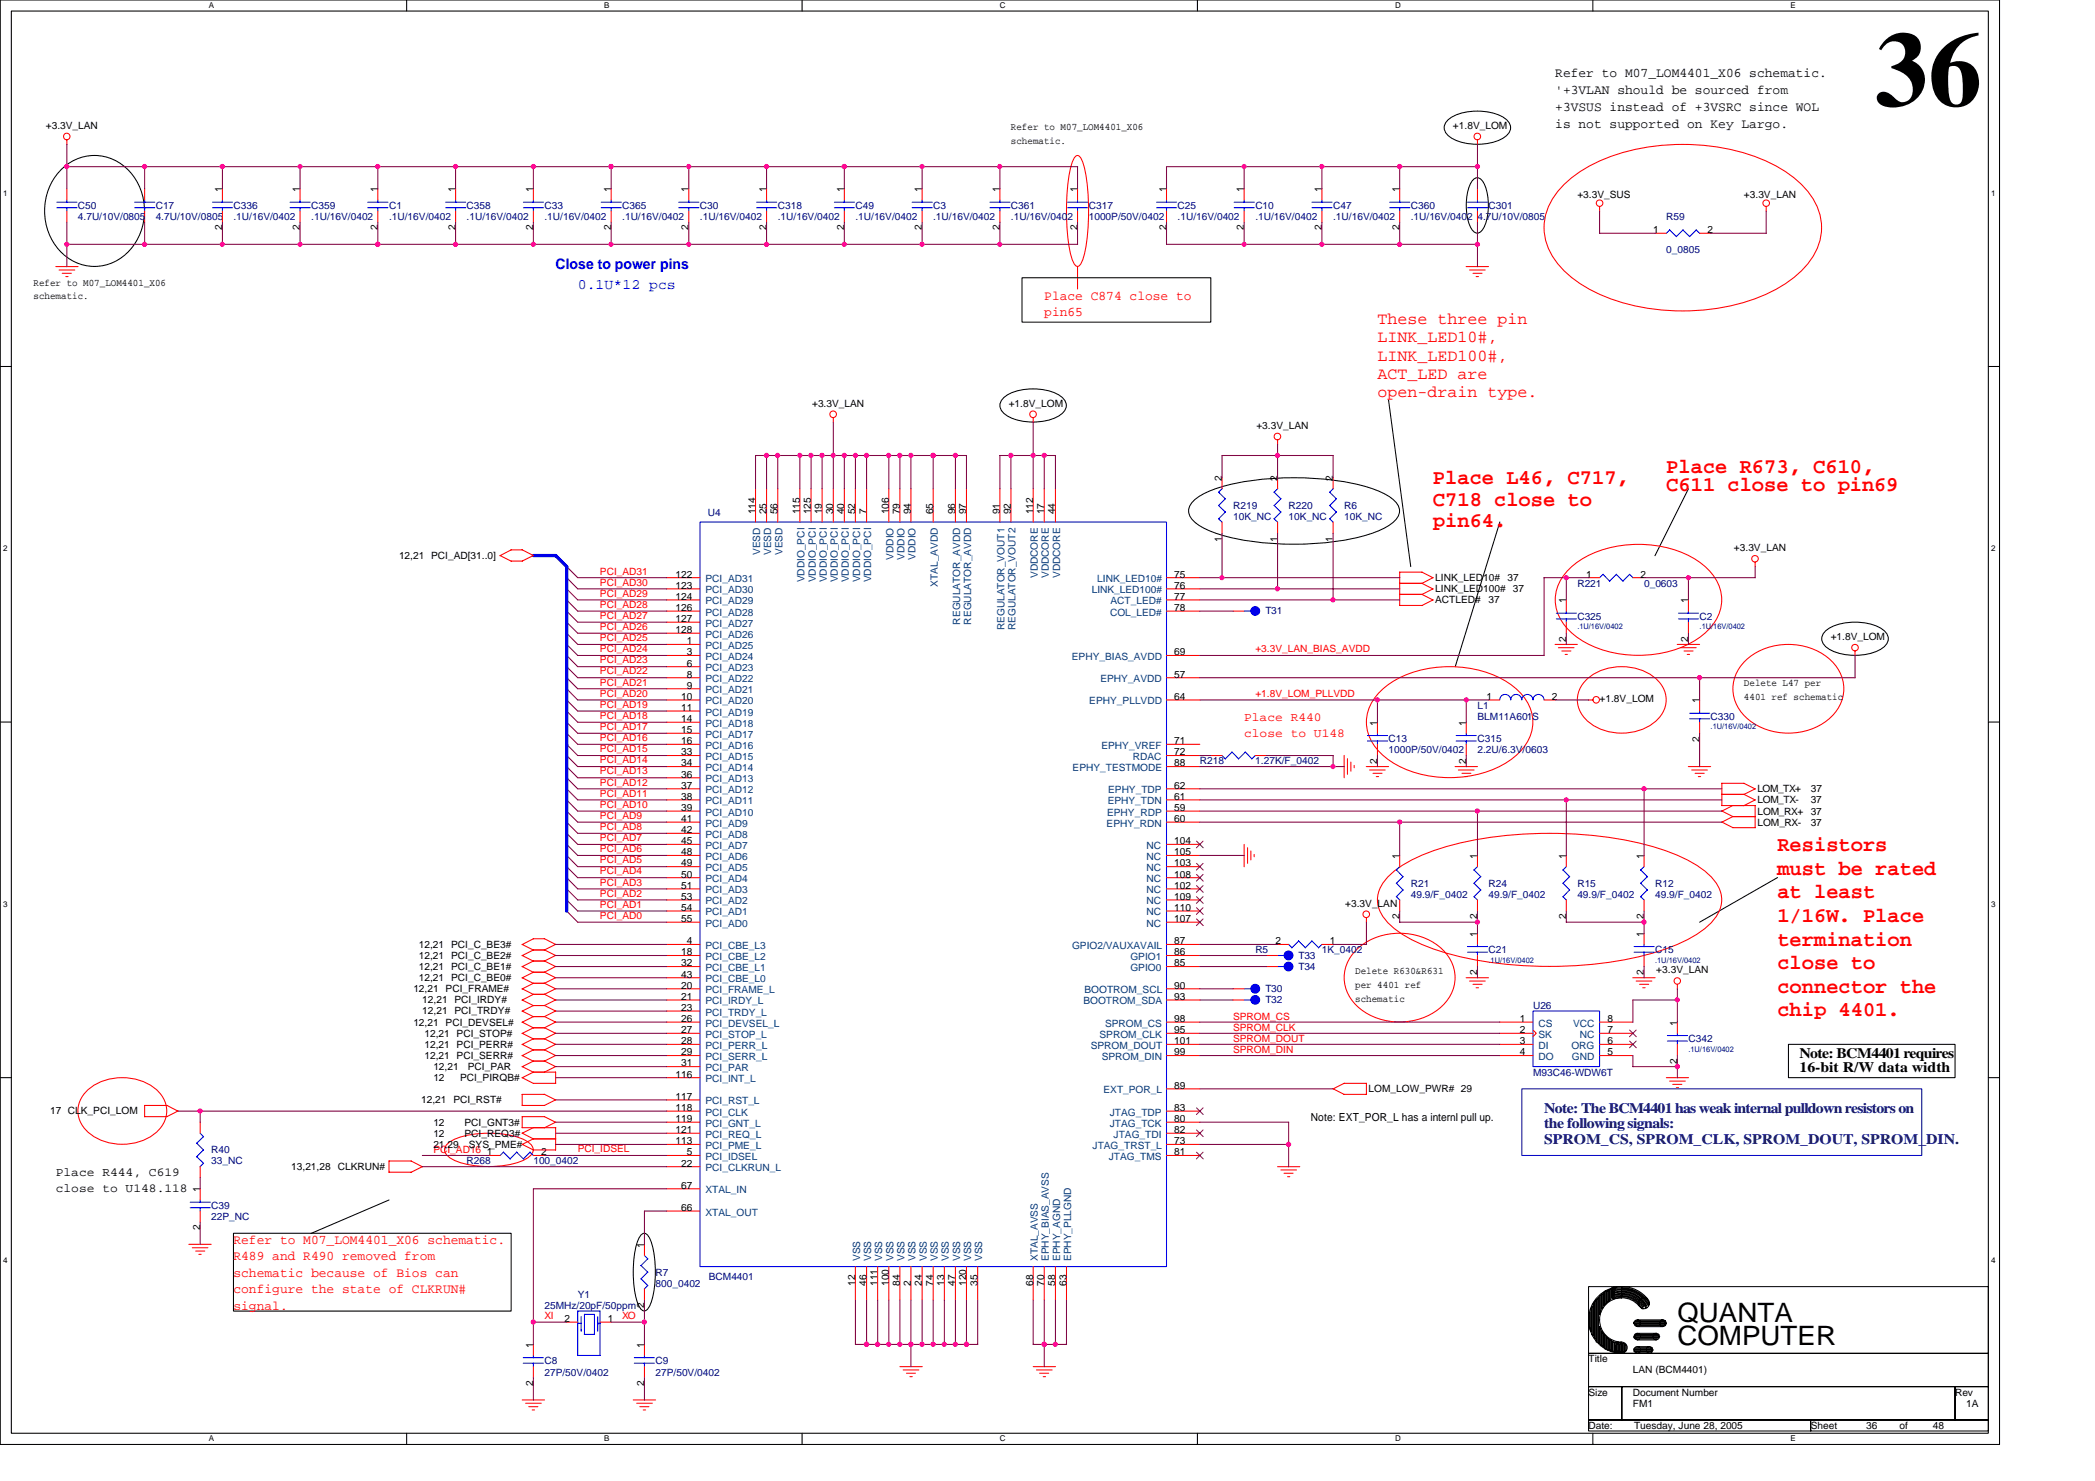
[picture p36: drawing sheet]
<svg xmlns="http://www.w3.org/2000/svg" width="297mm" height="210mm" viewBox="0 0 297 210" stroke-linecap="round" stroke-linejoin="round" font-family="sans-serif">
<defs><g id="words">
<text font-size="15.1" x="265.8" y="15">36</text>
<g font-size="3.8">
<text x="237.8" y="187.3">QUANTA</text>
<text x="237.8" y="190.7">COMPUTER</text>
</g>
<g font-size="3" fill="#f00">
<text x="203.2" y="68.6">Place L46, C717,</text>
<text x="203.2" y="71.7">C718 close to</text>
<text x="236.3" y="67.1">Place R673, C610,</text>
<text x="236.3" y="69.7">C611 close to pin69</text>
<text x="203.2" y="74.7">pin64.</text>
<text x="252" y="120.6">Resistors</text>
<text x="252" y="124">must be rated</text>
<text x="252" y="127.3">at least</text>
<text x="252" y="130.7">1/16W. Place</text>
<text x="252" y="134">termination</text>
<text x="252" y="137.4">close to</text>
<text x="252" y="140.7">connector the</text>
<text x="252" y="144">chip 4401.</text>
</g>
<g font-size="2.4" fill="#f00">
<text x="195.3" y="46">These three pin</text>
<text x="195.3" y="48.5">LINK_LED10#,</text>
<text x="195.3" y="51.1">LINK_LED100#,</text>
<text x="195.3" y="53.7">ACT_LED are</text>
<text x="195.3" y="56.3">open-drain type.</text>
</g>
<g font-size="2.1" fill="#00f">
<text x="78.8" y="38.1">Close to power pins</text>
<text x="81.9" y="41">0.1U*12 pcs</text>
</g>
<g font-size="2.1">
<text x="255.1" y="149.9">Note: BCM4401 requires</text>
<text x="255.1" y="152">16-bit R/W data width</text>
</g>
<g font-size="2.1" fill="#000080">
<text x="218.9" y="157.8">Note: The BCM4401 has weak internal pulldown resistors on</text>
<text x="218.9" y="159.9">the following signals:</text>
<text x="218.9" y="162.1">SPROM_CS, SPROM_CLK, SPROM_DOUT, SPROM_DIN.</text>
</g>
<g font-size="1.9">
<text x="220.5" y="11">Refer to M07_LOM4401_X06 schematic.</text>
<text x="220.5" y="13.3">'+3VLAN should be sourced from</text>
<text x="220.5" y="15.7">+3VSUS instead of +3VSRC since WOL</text>
<text x="220.5" y="18.1">is not supported on Key Largo.</text>
</g>
<g font-size="1.9" fill="#f00">
<text x="148.1" y="42.5">Place C874 close to</text>
<text x="148.1" y="44.8">pin65</text>
<text x="33.1" y="176.3">Refer to M07_LOM4401_X06 schematic.</text>
<text x="33.1" y="178.6">R489 and R490 removed from</text>
<text x="33.1" y="181">schematic because of Bios can</text>
<text x="33.1" y="183.3">configure the state of CLKRUN#</text>
<text x="33.1" y="185.6">signal.</text>
</g>
<g font-size="1.7" fill="#f00">
<text x="176.4" y="102.2">Place R440</text>
<text x="176.4" y="104.4">close to U148</text>
</g>
<g font-size="1.7">
<text x="7.9" y="166.7">Place R444, C619</text>
<text x="7.9" y="169">close to U148.118</text>
</g>
<text font-size="1.6" x="185.9" y="158.9">Note: EXT_POR_L has a internl pull up.</text>
<g font-size="1.4">
<text x="6.5" y="18.3">+3.3V_LAN</text>
<text x="143.3" y="18.4">Refer to M07_LOM4401_X06</text>
<text x="143.3" y="20.4">schematic.</text>
<text x="206" y="18.3">+1.8V_LOM</text>
<text x="31.5" y="27.2" transform="rotate(-90 31.5 27.2)">1</text>
<text x="42.5" y="27.2" transform="rotate(-90 42.5 27.2)">1</text>
<text x="53.5" y="27.2" transform="rotate(-90 53.5 27.2)">1</text>
<text x="64.6" y="27.2" transform="rotate(-90 64.6 27.2)">1</text>
<text x="75.6" y="27.2" transform="rotate(-90 75.6 27.2)">1</text>
<text x="86.6" y="27.2" transform="rotate(-90 86.6 27.2)">1</text>
<text x="97.6" y="27.2" transform="rotate(-90 97.6 27.2)">1</text>
<text x="108.7" y="27.2" transform="rotate(-90 108.7 27.2)">1</text>
<text x="119.7" y="27.2" transform="rotate(-90 119.7 27.2)">1</text>
<text x="130.7" y="27.2" transform="rotate(-90 130.7 27.2)">1</text>
<text x="141.7" y="27.2" transform="rotate(-90 141.7 27.2)">1</text>
<text x="152.8" y="27.2" transform="rotate(-90 152.8 27.2)">1</text>
<text x="165.4" y="27.2" transform="rotate(-90 165.4 27.2)">1</text>
<text x="176.4" y="27.2" transform="rotate(-90 176.4 27.2)">1</text>
<text x="187.4" y="27.2" transform="rotate(-90 187.4 27.2)">1</text>
<text x="198.4" y="27.2" transform="rotate(-90 198.4 27.2)">1</text>
<text x="223.6" y="28">+3.3V_SUS</text>
<text x="247.3" y="28">+3.3V_LAN</text>
<text x="31.5" y="32.7" transform="rotate(-90 31.5 32.7)">2</text>
<text x="42.5" y="32.7" transform="rotate(-90 42.5 32.7)">2</text>
<text x="53.5" y="32.7" transform="rotate(-90 53.5 32.7)">2</text>
<text x="64.6" y="32.7" transform="rotate(-90 64.6 32.7)">2</text>
<text x="75.6" y="32.7" transform="rotate(-90 75.6 32.7)">2</text>
<text x="86.6" y="32.7" transform="rotate(-90 86.6 32.7)">2</text>
<text x="97.6" y="32.7" transform="rotate(-90 97.6 32.7)">2</text>
<text x="108.7" y="32.7" transform="rotate(-90 108.7 32.7)">2</text>
<text x="119.7" y="32.7" transform="rotate(-90 119.7 32.7)">2</text>
<text x="130.7" y="32.7" transform="rotate(-90 130.7 32.7)">2</text>
<text x="141.7" y="32.7" transform="rotate(-90 141.7 32.7)">2</text>
<text x="152.8" y="32.7" transform="rotate(-90 152.8 32.7)">2</text>
<text x="165.4" y="32.7" transform="rotate(-90 165.4 32.7)">2</text>
<text x="176.4" y="32.7" transform="rotate(-90 176.4 32.7)">2</text>
<text x="187.4" y="32.7" transform="rotate(-90 187.4 32.7)">2</text>
<text x="198.4" y="32.7" transform="rotate(-90 198.4 32.7)">2</text>
<text x="234.4" y="33">1</text>
<text x="242.1" y="33">2</text>
<text x="4.8" y="40.5">Refer to M07_LOM4401_X06</text>
<text x="4.8" y="42.4">schematic.</text>
<text x="115.1" y="57.6">+3.3V_LAN</text>
<text x="143" y="57.6">+1.8V_LOM</text>
<text x="178.1" y="60.8">+3.3V_LAN</text>
<text x="173.2" y="68.2" transform="rotate(-90 173.2 68.2)">2</text>
<text x="181.1" y="68.2" transform="rotate(-90 181.1 68.2)">2</text>
<text x="189" y="68.2" transform="rotate(-90 189 68.2)">2</text>
<text x="107.1" y="72.9" transform="rotate(-90 107.1 72.9)">114</text>
<text x="108.7" y="72.9" transform="rotate(-90 108.7 72.9)">25</text>
<text x="110.3" y="72.9" transform="rotate(-90 110.3 72.9)">56</text>
<text x="113.4" y="72.9" transform="rotate(-90 113.4 72.9)">115</text>
<text x="115" y="72.9" transform="rotate(-90 115 72.9)">125</text>
<text x="116.5" y="72.9" transform="rotate(-90 116.5 72.9)">19</text>
<text x="118.1" y="72.9" transform="rotate(-90 118.1 72.9)">30</text>
<text x="119.7" y="72.9" transform="rotate(-90 119.7 72.9)">40</text>
<text x="121.3" y="72.9" transform="rotate(-90 121.3 72.9)">52</text>
<text x="122.8" y="72.9" transform="rotate(-90 122.8 72.9)">7</text>
<text x="126" y="72.9" transform="rotate(-90 126 72.9)">106</text>
<text x="127.6" y="72.9" transform="rotate(-90 127.6 72.9)">79</text>
<text x="129.1" y="72.9" transform="rotate(-90 129.1 72.9)">94</text>
<text x="132.3" y="72.9" transform="rotate(-90 132.3 72.9)">65</text>
<text x="135.4" y="72.9" transform="rotate(-90 135.4 72.9)">96</text>
<text x="137" y="72.9" transform="rotate(-90 137 72.9)">97</text>
<text x="141.7" y="72.9" transform="rotate(-90 141.7 72.9)">91</text>
<text x="143.3" y="72.9" transform="rotate(-90 143.3 72.9)">92</text>
<text x="146.5" y="72.9" transform="rotate(-90 146.5 72.9)">112</text>
<text x="148" y="72.9" transform="rotate(-90 148 72.9)">17</text>
<text x="149.6" y="72.9" transform="rotate(-90 149.6 72.9)">44</text>
<text x="173.2" y="76.8" transform="rotate(-90 173.2 76.8)">1</text>
<text x="181.1" y="76.8" transform="rotate(-90 181.1 76.8)">1</text>
<text x="189" y="76.8" transform="rotate(-90 189 76.8)">1</text>
<text x="56.6" y="79.2">12,21 PCI_AD[31..0]</text>
<text x="95.8" y="81.9">122</text>
<text x="95.8" y="83.4">123</text>
<text x="166.5" y="81.9">75</text>
<text x="166.5" y="83.4">76</text>
<text x="203.5" y="83.9">LINK_LED100#</text>
<text x="203.5" y="82.4">LINK_LED10#</text>
<text x="213.7" y="82.4">37</text>
<text x="214.5" y="83.9">37</text>
<text x="224.9" y="81.9">1</text>
<text x="232.6" y="81.9">2</text>
<text x="245.8" y="78.1">+3.3V_LAN</text>
<text x="95.8" y="85">124</text>
<text x="95.8" y="86.6">126</text>
<text x="95.8" y="88.2">127</text>
<text x="95.8" y="89.7">128</text>
<text x="166.5" y="85">77</text>
<text x="166.5" y="86.6">78</text>
<text x="203.5" y="85.5">ACTLED#</text>
<text x="211" y="85.5">37</text>
<text x="222.1" y="85.5" transform="rotate(-90 222.1 85.5)">1</text>
<text x="239.4" y="85.5" transform="rotate(-90 239.4 85.5)">1</text>
<text x="97.4" y="91.3">1</text>
<text x="97.4" y="92.9">3</text>
<text x="97.4" y="94.5">6</text>
<text x="166.5" y="92.9">69</text>
<text x="222.1" y="90.9" transform="rotate(-90 222.1 90.9)">2</text>
<text x="239.4" y="90.9" transform="rotate(-90 239.4 90.9)">2</text>
<text x="259.6" y="90.7">+1.8V_LOM</text>
<text x="96.6" y="99.2">10</text>
<text x="96.6" y="100.8">11</text>
<text x="97.4" y="96">8</text>
<text x="97.4" y="97.6">9</text>
<text x="166.5" y="96">57</text>
<text x="166.5" y="99.2">64</text>
<text x="210.8" y="99.2">1</text>
<text x="220" y="99.2">2</text>
<text x="226.8" y="99.5">+1.8V_LOM</text>
<text x="241" y="99.7" transform="rotate(-90 241 99.7)">1</text>
<text x="247.3" y="97.2">Delete L47 per</text>
<text x="247.3" y="99.1">4401 ref schematic</text>
<text x="96.6" y="102.3">14</text>
<text x="96.6" y="103.9">15</text>
<text x="96.6" y="105.5">16</text>
<text x="96.6" y="107.1">33</text>
<text x="166.5" y="105.5">71</text>
<text x="166.5" y="107.1">72</text>
<text x="195.3" y="102.8" transform="rotate(-90 195.3 102.8)">1</text>
<text x="207.9" y="102.8" transform="rotate(-90 207.9 102.8)">1</text>
<text x="241" y="105.1" transform="rotate(-90 241 105.1)">2</text>
<text x="96.6" y="108.6">34</text>
<text x="96.6" y="110.2">36</text>
<text x="96.6" y="111.8">37</text>
<text x="96.6" y="113.3">38</text>
<text x="166.5" y="108.6">88</text>
<text x="166.5" y="111.8">62</text>
<text x="166.5" y="113.3">61</text>
<text x="195.3" y="108.2" transform="rotate(-90 195.3 108.2)">2</text>
<text x="207.9" y="108.2" transform="rotate(-90 207.9 108.2)">2</text>
<text x="249.2" y="112.3">LOM_TX+</text>
<text x="249.2" y="113.9">LOM_TX-</text>
<text x="256.7" y="113.9">37</text>
<text x="256.7" y="112.3">37</text>
<text x="96.6" y="114.9">39</text>
<text x="96.6" y="116.5">41</text>
<text x="96.6" y="118.1">42</text>
<text x="96.6" y="119.7">45</text>
<text x="166.5" y="114.9">59</text>
<text x="166.5" y="116.5">60</text>
<text x="166.5" y="119.7">104</text>
<text x="249.2" y="117">LOM_RX-</text>
<text x="249.2" y="115.4">LOM_RX+</text>
<text x="256.7" y="117">37</text>
<text x="256.7" y="115.4">37</text>
<text x="96.6" y="121.2">48</text>
<text x="96.6" y="122.8">49</text>
<text x="96.6" y="124.4">50</text>
<text x="96.6" y="126">51</text>
<text x="166.5" y="121.2">105</text>
<text x="166.5" y="122.8">103</text>
<text x="166.5" y="124.4">108</text>
<text x="166.5" y="126">102</text>
<text x="198.4" y="121.7" transform="rotate(-90 198.4 121.7)">1</text>
<text x="209.5" y="121.7" transform="rotate(-90 209.5 121.7)">1</text>
<text x="222.1" y="121.7" transform="rotate(-90 222.1 121.7)">1</text>
<text x="233.1" y="121.7" transform="rotate(-90 233.1 121.7)">1</text>
<text x="96.6" y="127.5">53</text>
<text x="96.6" y="129.1">54</text>
<text x="96.6" y="130.7">55</text>
<text x="166.5" y="127.5">109</text>
<text x="166.5" y="129.1">110</text>
<text x="166.5" y="130.7">107</text>
<text x="190.7" y="128.5">+3.3V_LAN</text>
<text x="198.4" y="130.3" transform="rotate(-90 198.4 130.3)">2</text>
<text x="209.5" y="130.3" transform="rotate(-90 209.5 130.3)">2</text>
<text x="222.1" y="130.3" transform="rotate(-90 222.1 130.3)">2</text>
<text x="233.1" y="130.3" transform="rotate(-90 233.1 130.3)">2</text>
<text x="59.4" y="137.5">12,21 PCI_C_BE1#</text>
<text x="59.4" y="134.3">12,21 PCI_C_BE3#</text>
<text x="59.4" y="135.9">12,21 PCI_C_BE2#</text>
<text x="96.6" y="135.4">18</text>
<text x="96.6" y="137">32</text>
<text x="97.4" y="133.8">4</text>
<text x="166.5" y="133.8">87</text>
<text x="166.5" y="135.4">86</text>
<text x="166.5" y="137">85</text>
<text x="180.8" y="133.8">2</text>
<text x="188.5" y="133.8">1</text>
<text x="209.5" y="132.8" transform="rotate(-90 209.5 132.8)">1</text>
<text x="233.1" y="132.8" transform="rotate(-90 233.1 132.8)">1</text>
<text x="234.8" y="138">+3.3V_LAN</text>
<text x="58.6" y="140.6">12,21 PCI_FRAME#</text>
<text x="59.4" y="139.1">12,21 PCI_C_BE0#</text>
<text x="59.9" y="143.8">12,21 PCI_TRDY#</text>
<text x="59.9" y="142.2">12,21 PCI_IRDY#</text>
<text x="96.6" y="138.6">43</text>
<text x="96.6" y="140.1">20</text>
<text x="96.6" y="141.7">21</text>
<text x="96.6" y="143.3">23</text>
<text x="166.5" y="140.1">90</text>
<text x="166.5" y="141.7">93</text>
<text x="192.1" y="138.1">Delete R630&amp;R631</text>
<text x="192.1" y="140">per 4401 ref</text>
<text x="192.1" y="142">schematic</text>
<text x="209.5" y="138.2" transform="rotate(-90 209.5 138.2)">2</text>
<text x="233.1" y="138.2" transform="rotate(-90 233.1 138.2)">2</text>
<text x="58.6" y="145.4">12,21 PCI_DEVSEL#</text>
<text x="60.2" y="146.9">12,21 PCI_STOP#</text>
<text x="60.2" y="148.5">12,21 PCI_PERR#</text>
<text x="96.6" y="144.8">26</text>
<text x="96.6" y="146.4">27</text>
<text x="96.6" y="148">28</text>
<text x="96.6" y="149.6">29</text>
<text x="166.5" y="144.8">98</text>
<text x="166.5" y="146.4">95</text>
<text x="166.5" y="148">101</text>
<text x="166.5" y="149.6">99</text>
<text x="215.5" y="148">3</text>
<text x="215.5" y="144.8">1</text>
<text x="215.5" y="146.4">2</text>
<text x="215.5" y="149.6">4</text>
<text x="227.9" y="148">6</text>
<text x="227.9" y="149.6">5</text>
<text x="227.9" y="144.8">8</text>
<text x="227.9" y="146.4">7</text>
<text x="237.8" y="145.4" transform="rotate(-90 237.8 145.4)">1</text>
<text x="60.2" y="150.1">12,21 PCI_SERR#</text>
<text x="61.4" y="153.2">12</text>
<text x="61.4" y="151.7">12,21</text>
<text x="65.2" y="153.2">PCI_PIRQB#</text>
<text x="66.3" y="151.7">PCI_PAR</text>
<text x="95.8" y="152.7">116</text>
<text x="95.8" y="155.9">117</text>
<text x="96.6" y="151.2">31</text>
<text x="166.5" y="154.3">89</text>
<text x="194.1" y="154.8">LOM_LOW_PWR# 29</text>
<text x="237.8" y="150.8" transform="rotate(-90 237.8 150.8)">2</text>
<text x="7.1" y="157.9">17 CLK_PCI_LOM</text>
<text x="59.7" y="156.4">12,21 PCI_RST#</text>
<text x="61.4" y="159.5">12</text>
<text x="61.4" y="161.1">12</text>
<text x="65.9" y="159.5">PCI_GNT3#</text>
<text x="65.9" y="161.1">PCI_REQ3#</text>
<text x="95.8" y="157.5">118</text>
<text x="95.8" y="159">119</text>
<text x="95.8" y="160.6">121</text>
<text x="166.5" y="157.5">83</text>
<text x="166.5" y="159">80</text>
<text x="166.5" y="160.6">82</text>
<text x="41.3" y="165.8">13,21,28</text>
<text x="47.9" y="165.8">CLKRUN#</text>
<text x="61.4" y="162.7">21,29</text>
<text x="66.5" y="162.7">SYS_PME#</text>
<text x="69" y="163.7">1</text>
<text x="76.7" y="163.7">2</text>
<text x="95.8" y="162.2">113</text>
<text x="96.6" y="165.3">22</text>
<text x="97.4" y="163.7">5</text>
<text x="166.5" y="162.2">73</text>
<text x="166.5" y="163.7">81</text>
<text x="28.4" y="169" transform="rotate(-90 28.4 169)">1</text>
<text x="96.6" y="168.5">67</text>
<text x="96.6" y="171.6">66</text>
<text x="28.4" y="174.4" transform="rotate(-90 28.4 174.4)">2</text>
<text x="91.4" y="176.8" transform="rotate(-90 91.4 176.8)">1</text>
<text x="91.4" y="185.4" transform="rotate(-90 91.4 185.4)">2</text>
<text x="121.3" y="182.3" transform="rotate(-90 121.3 182.3)">12</text>
<text x="122.8" y="182.3" transform="rotate(-90 122.8 182.3)">46</text>
<text x="124.4" y="182.3" transform="rotate(-90 124.4 182.3)">111</text>
<text x="126" y="182.3" transform="rotate(-90 126 182.3)">100</text>
<text x="127.6" y="182.3" transform="rotate(-90 127.6 182.3)">84</text>
<text x="129.1" y="182.3" transform="rotate(-90 129.1 182.3)">2</text>
<text x="130.7" y="182.3" transform="rotate(-90 130.7 182.3)">24</text>
<text x="132.3" y="182.3" transform="rotate(-90 132.3 182.3)">74</text>
<text x="133.9" y="182.3" transform="rotate(-90 133.9 182.3)">13</text>
<text x="135.4" y="182.3" transform="rotate(-90 135.4 182.3)">47</text>
<text x="137" y="182.3" transform="rotate(-90 137 182.3)">120</text>
<text x="138.6" y="182.3" transform="rotate(-90 138.6 182.3)">35</text>
<text x="146.5" y="182.3" transform="rotate(-90 146.5 182.3)">68</text>
<text x="148" y="182.3" transform="rotate(-90 148 182.3)">70</text>
<text x="149.6" y="182.3" transform="rotate(-90 149.6 182.3)">58</text>
<text x="151.2" y="182.3" transform="rotate(-90 151.2 182.3)">63</text>
<text x="75.6" y="191" transform="rotate(-90 75.6 191)">1</text>
<text x="80" y="187.4">2</text>
<text x="86.2" y="187.4">1</text>
<text x="91.4" y="191" transform="rotate(-90 91.4 191)">1</text>
<text x="75.6" y="196.4" transform="rotate(-90 75.6 196.4)">2</text>
<text x="91.4" y="196.4" transform="rotate(-90 91.4 196.4)">2</text>
<text x="225.2" y="193.1">Title</text>
<text x="225.2" y="197.8">Size</text>
<text x="231.5" y="197.8">Document Number</text>
<text x="231.5" y="194.6">LAN (BCM4401)</text>
<text x="277.2" y="197.8">Rev</text>
<text x="225.2" y="202.5">Date:</text>
<text x="231.5" y="199.4">FM1</text>
<text x="231.7" y="202.5">Tuesday, June 28, 2005</text>
<text x="256.7" y="202.5">Sheet</text>
<text x="264.6" y="202.5">36</text>
<text x="269.3" y="202.5">of</text>
<text x="274" y="202.5">48</text>
<text x="278.8" y="199.4">1A</text>
</g>
<g font-size="1.4" fill="#000080">
<text x="11" y="29.6">C50</text>
<text x="22.1" y="29.6">C17</text>
<text x="33.1" y="29.6">C336</text>
<text x="44.1" y="29.6">C359</text>
<text x="55.2" y="29.6">C1</text>
<text x="66.2" y="29.6">C358</text>
<text x="77.2" y="29.6">C33</text>
<text x="88.2" y="29.6">C365</text>
<text x="99.2" y="29.6">C30</text>
<text x="110.3" y="29.6">C318</text>
<text x="121.3" y="29.6">C49</text>
<text x="132.3" y="29.6">C3</text>
<text x="143.3" y="29.6">C361</text>
<text x="154.4" y="29.6">C317</text>
<text x="167" y="29.6">C25</text>
<text x="178" y="29.6">C10</text>
<text x="189" y="29.6">C47</text>
<text x="200" y="29.6">C360</text>
<text x="211" y="29.6">C301</text>
<text x="11" y="31.2">4.7U/10V/0805</text>
<text x="22.1" y="31.2">4.7U/10V/0805</text>
<text x="33.1" y="31.2">.1U/16V/0402</text>
<text x="44.1" y="31.2">.1U/16V/0402</text>
<text x="55.2" y="31.2">.1U/16V/0402</text>
<text x="66.2" y="31.2">.1U/16V/0402</text>
<text x="77.2" y="31.2">.1U/16V/0402</text>
<text x="88.2" y="31.2">.1U/16V/0402</text>
<text x="99.2" y="31.2">.1U/16V/0402</text>
<text x="110.3" y="31.2">.1U/16V/0402</text>
<text x="121.3" y="31.2">.1U/16V/0402</text>
<text x="132.3" y="31.2">.1U/16V/0402</text>
<text x="143.3" y="31.2">.1U/16V/0402</text>
<text x="154.4" y="31.2">1000P/50V/0402</text>
<text x="167" y="31.2">.1U/16V/0402</text>
<text x="178" y="31.2">.1U/16V/0402</text>
<text x="189" y="31.2">.1U/16V/0402</text>
<text x="200" y="31.2">.1U/16V/0402</text>
<text x="209.5" y="31.2">4.7U/10V/0805</text>
<text x="236.3" y="31.2">R59</text>
<text x="236.3" y="35.9">0_0805</text>
<text x="100.3" y="73.1">U4</text>
<text x="174.8" y="72.1">R219</text>
<text x="174.8" y="73.7">10K_NC</text>
<text x="182.7" y="72.1">R220</text>
<text x="182.7" y="73.7">10K_NC</text>
<text x="190.6" y="72.1">R6</text>
<text x="190.6" y="73.7">10K_NC</text>
<text x="223.6" y="83.1">R221</text>
<text x="233.1" y="83.1">0_0603</text>
<text x="179.4" y="87.1">T31</text>
<text x="223.6" y="87.9">C325</text>
<text x="241" y="87.9">C2</text>
<text x="209.5" y="100.5">L1</text>
<text x="196.9" y="105.2">C13</text>
<text x="196.9" y="106.8">1000P/50V/0402</text>
<text x="209.5" y="102">BLM11A601S</text>
<text x="209.5" y="105.2">C315</text>
<text x="209.5" y="106.8">2.2U/6.3V/0603</text>
<text x="242.5" y="102">C330</text>
<text x="170.1" y="108.4">R218</text>
<text x="178" y="108.4">1.27K/F_0402</text>
<text x="200" y="125.7">R21</text>
<text x="211" y="125.7">R24</text>
<text x="223.6" y="125.7">R15</text>
<text x="234.7" y="125.7">R12</text>
<text x="200" y="127.3">49.9/F_0402</text>
<text x="211" y="127.3">49.9/F_0402</text>
<text x="223.6" y="127.3">49.9/F_0402</text>
<text x="234.7" y="127.3">49.9/F_0402</text>
<text x="178" y="135.1">R5</text>
<text x="184.1" y="135.9">T33</text>
<text x="184.1" y="137.5">T34</text>
<text x="187.4" y="135.1">1K_0402</text>
<text x="211" y="135.1">C21</text>
<text x="234.7" y="135.1">C15</text>
<text x="179.4" y="142.2">T32</text>
<text x="179.4" y="140.6">T30</text>
<text x="217.4" y="143">U26</text>
<text x="239.4" y="147.7">C342</text>
<text x="217.4" y="152.4">M93C46-WDW6T</text>
<text x="29.9" y="163.5">R40</text>
<text x="29.9" y="165">33_NC</text>
<text x="66.2" y="165">R268</text>
<text x="75.6" y="165">100_0402</text>
<text x="29.9" y="171.3">C39</text>
<text x="29.9" y="172.9">22P_NC</text>
<text x="77.2" y="185.5">25MHz/20pF/50ppm</text>
<text x="81.9" y="183.9">Y1</text>
<text x="92.9" y="180.8">R7</text>
<text x="92.9" y="182.4">800_0402</text>
<text x="100.5" y="181.4">BCM4401</text>
<text x="77.2" y="193.4">C8</text>
<text x="77.2" y="195">27P/50V/0402</text>
<text x="92.9" y="193.4">C9</text>
<text x="92.9" y="195">27P/50V/0402</text>
</g>
<g font-size="1.4" fill="#f00">
<text x="85.1" y="81.4">PCI_AD31</text>
<text x="85.1" y="83">PCI_AD30</text>
<text x="85.1" y="84.6">PCI_AD29</text>
<text x="85.1" y="89.3">PCI_AD26</text>
<text x="85.1" y="87.7">PCI_AD27</text>
<text x="85.1" y="86.1">PCI_AD28</text>
<text x="85.1" y="92.4">PCI_AD24</text>
<text x="85.1" y="95.6">PCI_AD22</text>
<text x="85.1" y="94">PCI_AD23</text>
<text x="85.1" y="90.9">PCI_AD25</text>
<text x="178" y="92.4">+3.3V_LAN_BIAS_AVDD</text>
<text x="85.1" y="101.9">PCI_AD18</text>
<text x="85.1" y="97.2">PCI_AD21</text>
<text x="85.1" y="98.7">PCI_AD20</text>
<text x="85.1" y="100.3">PCI_AD19</text>
<text x="178" y="98.7">+1.8V_LOM_PLLVDD</text>
<text x="85.1" y="105">PCI_AD16</text>
<text x="85.1" y="103.5">PCI_AD17</text>
<text x="85.1" y="106.6">PCI_AD15</text>
<text x="85.1" y="109.8">PCI_AD13</text>
<text x="85.1" y="111.3">PCI_AD12</text>
<text x="85.1" y="108.2">PCI_AD14</text>
<text x="85.1" y="112.9">PCI_AD11</text>
<text x="85.1" y="116.1">PCI_AD9</text>
<text x="85.1" y="114.5">PCI_AD10</text>
<text x="85.1" y="117.6">PCI_AD8</text>
<text x="85.1" y="119.2">PCI_AD7</text>
<text x="85.1" y="122.4">PCI_AD5</text>
<text x="85.1" y="125.5">PCI_AD3</text>
<text x="85.1" y="120.8">PCI_AD6</text>
<text x="85.1" y="123.9">PCI_AD4</text>
<text x="85.1" y="128.7">PCI_AD1</text>
<text x="85.1" y="130.2">PCI_AD0</text>
<text x="85.1" y="127.1">PCI_AD2</text>
<text x="174.8" y="147.7">SPROM_DOUT</text>
<text x="174.8" y="144.6">SPROM_CS</text>
<text x="174.8" y="149.3">SPROM_DIN</text>
<text x="174.8" y="146.1">SPROM_CLK</text>
<text x="61.4" y="163.5">PCI_AD16</text>
<text x="81.9" y="163.3">PCI_IDSEL</text>
<text x="77.2" y="186.9">XI</text>
<text x="88.2" y="186.9">XO</text>
</g>
<g font-size="1.4" fill="#004080">
<text x="100" y="82.5">PCI_AD31</text>
<text x="107.8" y="78.7" transform="rotate(-90 107.8 78.7)">VESD</text>
<text x="109.3" y="78.7" transform="rotate(-90 109.3 78.7)">VESD</text>
<text x="110.9" y="78.7" transform="rotate(-90 110.9 78.7)">VESD</text>
<text x="114.1" y="82.5" transform="rotate(-90 114.1 82.5)">VDDIO_PCI</text>
<text x="115.7" y="82.5" transform="rotate(-90 115.7 82.5)">VDDIO_PCI</text>
<text x="117.2" y="82.5" transform="rotate(-90 117.2 82.5)">VDDIO_PCI</text>
<text x="118.8" y="82.5" transform="rotate(-90 118.8 82.5)">VDDIO_PCI</text>
<text x="120.4" y="82.5" transform="rotate(-90 120.4 82.5)">VDDIO_PCI</text>
<text x="121.9" y="82.5" transform="rotate(-90 121.9 82.5)">VDDIO_PCI</text>
<text x="123.5" y="82.5" transform="rotate(-90 123.5 82.5)">VDDIO_PCI</text>
<text x="126.7" y="79.3" transform="rotate(-90 126.7 79.3)">VDDIO</text>
<text x="128.2" y="79.3" transform="rotate(-90 128.2 79.3)">VDDIO</text>
<text x="129.8" y="79.3" transform="rotate(-90 129.8 79.3)">VDDIO</text>
<text x="133" y="83.2" transform="rotate(-90 133 83.2)">XTAL_AVDD</text>
<text x="147.1" y="82" transform="rotate(-90 147.1 82)">VDDCORE</text>
<text x="148.7" y="82" transform="rotate(-90 148.7 82)">VDDCORE</text>
<text x="150.3" y="82" transform="rotate(-90 150.3 82)">VDDCORE</text>
<text x="155.6" y="82.5">LINK_LED10#</text>
<text x="100" y="84.1">PCI_AD30</text>
<text x="100" y="85.7">PCI_AD29</text>
<text x="100" y="87.2">PCI_AD28</text>
<text x="100" y="88.8">PCI_AD27</text>
<text x="136.1" y="88.5" transform="rotate(-90 136.1 88.5)">REGULATOR_AVDD</text>
<text x="137.7" y="88.5" transform="rotate(-90 137.7 88.5)">REGULATOR_AVDD</text>
<text x="142.4" y="89.3" transform="rotate(-90 142.4 89.3)">REGULATOR_VOUT1</text>
<text x="144" y="89.3" transform="rotate(-90 144 89.3)">REGULATOR_VOUT2</text>
<text x="154.8" y="84.1">LINK_LED100#</text>
<text x="157.4" y="87.3">COL_LED#</text>
<text x="157.5" y="85.7">ACT_LED#</text>
<text x="100" y="90.4">PCI_AD26</text>
<text x="100" y="92">PCI_AD25</text>
<text x="100" y="93.5">PCI_AD24</text>
<text x="100" y="95.1">PCI_AD23</text>
<text x="152" y="93.5">EPHY_BIAS_AVDD</text>
<text x="100" y="96.7">PCI_AD22</text>
<text x="100" y="98.3">PCI_AD21</text>
<text x="100" y="99.8">PCI_AD20</text>
<text x="100" y="101.4">PCI_AD19</text>
<text x="154.4" y="99.8">EPHY_PLLVDD</text>
<text x="156" y="96.7">EPHY_AVDD</text>
<text x="100" y="103">PCI_AD18</text>
<text x="100" y="104.6">PCI_AD17</text>
<text x="100" y="106.1">PCI_AD16</text>
<text x="100" y="107.7">PCI_AD15</text>
<text x="156.2" y="106.1">EPHY_VREF</text>
<text x="160.6" y="107.7">RDAC</text>
<text x="100" y="109.3">PCI_AD14</text>
<text x="100" y="110.9">PCI_AD13</text>
<text x="100" y="112.4">PCI_AD12</text>
<text x="152.1" y="109.3">EPHY_TESTMODE</text>
<text x="157.1" y="112.4">EPHY_TDP</text>
<text x="100" y="114">PCI_AD11</text>
<text x="100" y="115.6">PCI_AD10</text>
<text x="100" y="117.2">PCI_AD9</text>
<text x="100" y="118.7">PCI_AD8</text>
<text x="156.9" y="117.2">EPHY_RDN</text>
<text x="157" y="115.6">EPHY_RDP</text>
<text x="157.1" y="114">EPHY_TDN</text>
<text x="100" y="120.3">PCI_AD7</text>
<text x="100" y="121.9">PCI_AD6</text>
<text x="100" y="123.5">PCI_AD5</text>
<text x="100" y="125">PCI_AD4</text>
<text x="162.6" y="120.3">NC</text>
<text x="162.6" y="121.9">NC</text>
<text x="162.6" y="123.5">NC</text>
<text x="162.6" y="125">NC</text>
<text x="100" y="126.6">PCI_AD3</text>
<text x="100" y="128.2">PCI_AD2</text>
<text x="100" y="129.8">PCI_AD1</text>
<text x="100" y="131.3">PCI_AD0</text>
<text x="162.6" y="126.6">NC</text>
<text x="162.6" y="128.2">NC</text>
<text x="162.6" y="129.8">NC</text>
<text x="162.6" y="131.3">NC</text>
<text x="100" y="134.5">PCI_CBE_L3</text>
<text x="100" y="136.1">PCI_CBE_L2</text>
<text x="100" y="137.6">PCI_CBE_L1</text>
<text x="152" y="134.5">GPIO2/VAUXAVAIL</text>
<text x="160.3" y="136.1">GPIO1</text>
<text x="160.3" y="137.6">GPIO0</text>
<text x="100" y="139.2">PCI_CBE_L0</text>
<text x="100" y="140.8">PCI_FRAME_L</text>
<text x="100" y="142.4">PCI_IRDY_L</text>
<text x="100" y="143.9">PCI_TRDY_L</text>
<text x="153.6" y="142.4">BOOTROM_SDA</text>
<text x="153.8" y="140.8">BOOTROM_SCL</text>
<text x="100" y="145.5">PCI_DEVSEL_L</text>
<text x="100" y="147.1">PCI_STOP_L</text>
<text x="100" y="148.7">PCI_PERR_L</text>
<text x="154.6" y="148.7">SPROM_DOUT</text>
<text x="155.9" y="147.1">SPROM_CLK</text>
<text x="156.7" y="145.5">SPROM_CS</text>
<text x="218.1" y="148.7">DI</text>
<text x="218.1" y="145.5">CS</text>
<text x="218.1" y="147.1">SK</text>
<text x="222.8" y="148.7">ORG</text>
<text x="223" y="145.5">VCC</text>
<text x="224" y="147.1">NC</text>
<text x="100" y="150.2">PCI_SERR_L</text>
<text x="100" y="151.8">PCI_PAR</text>
<text x="100" y="153.4">PCI_INT_L</text>
<text x="156.2" y="150.2">SPROM_DIN</text>
<text x="156.5" y="155">EXT_POR_L</text>
<text x="218.1" y="150.2">DO</text>
<text x="222.9" y="150.2">GND</text>
<text x="100" y="156.5">PCI_RST_L</text>
<text x="100" y="158.1">PCI_CLK</text>
<text x="100" y="159.7">PCI_GNT_L</text>
<text x="100" y="161.2">PCI_REQ_L</text>
<text x="157.3" y="158.1">JTAG_TDP</text>
<text x="157.3" y="159.7">JTAG_TCK</text>
<text x="157.9" y="161.2">JTAG_TDI</text>
<text x="100" y="162.8">PCI_PME_L</text>
<text x="100" y="164.4">PCI_IDSEL</text>
<text x="100" y="166">PCI_CLKRUN_L</text>
<text x="154.9" y="162.8">JTAG_TRST_L</text>
<text x="157.2" y="164.4">JTAG_TMS</text>
<text x="100" y="169.1">XTAL_IN</text>
<text x="100" y="172.3">XTAL_OUT</text>
<text x="121.9" y="178.7" transform="rotate(-90 121.9 178.7)">VSS</text>
<text x="123.5" y="178.7" transform="rotate(-90 123.5 178.7)">VSS</text>
<text x="125.1" y="178.7" transform="rotate(-90 125.1 178.7)">VSS</text>
<text x="126.7" y="178.7" transform="rotate(-90 126.7 178.7)">VSS</text>
<text x="128.2" y="178.7" transform="rotate(-90 128.2 178.7)">VSS</text>
<text x="129.8" y="178.7" transform="rotate(-90 129.8 178.7)">VSS</text>
<text x="131.4" y="178.7" transform="rotate(-90 131.4 178.7)">VSS</text>
<text x="133" y="178.7" transform="rotate(-90 133 178.7)">VSS</text>
<text x="134.6" y="178.7" transform="rotate(-90 134.6 178.7)">VSS</text>
<text x="136.1" y="178.7" transform="rotate(-90 136.1 178.7)">VSS</text>
<text x="137.7" y="178.7" transform="rotate(-90 137.7 178.7)">VSS</text>
<text x="139.3" y="178.7" transform="rotate(-90 139.3 178.7)">VSS</text>
<text x="147.1" y="178.7" transform="rotate(-90 147.1 178.7)">XTAL_AVSS</text>
<text x="148.7" y="178.7" transform="rotate(-90 148.7 178.7)">EPHY_BIAS_AVSS</text>
<text x="150.3" y="178.7" transform="rotate(-90 150.3 178.7)">EPHY_AGND</text>
<text x="151.9" y="178.7" transform="rotate(-90 151.9 178.7)">EPHY_PLLGND</text>
</g>
<g font-size="1.1">
<text x="29.6" y="1.2">A</text>
<text x="85.7" y="1.2">B</text>
<text x="141.7" y="1.2">C</text>
<text x="197.8" y="1.2">D</text>
<text x="253.9" y="1.2">E</text>
<text x=".4" y="27.8">1</text>
<text x="282.3" y="27.8">1</text>
<text x=".4" y="78.1">2</text>
<text x="282.3" y="78.1">2</text>
<text x=".4" y="128.5">3</text>
<text x="282.3" y="128.5">3</text>
<text x=".4" y="178.9">4</text>
<text x="282.3" y="178.9">4</text>
<text x="29.6" y="204.3">A</text>
<text x="85.7" y="204.3">B</text>
<text x="141.7" y="204.3">C</text>
<text x="197.8" y="204.3">D</text>
<text x="253.9" y="204.3">E</text>
</g>
<g font-size="1.1" fill="#000080">
<text x="223.6" y="89.2">.1U/16V/0402</text>
<text x="241" y="89.2">.1U/16V/0402</text>
<text x="242.5" y="103.4">.1U/16V/0402</text>
<text x="211" y="136.4">.1U/16V/0402</text>
<text x="234.7" y="136.4">.1U/16V/0402</text>
<text x="239.4" y="149">.1U/16V/0402</text>
</g>
</g></defs>
<path d="M0 0h283.5v204.7h-283.5zM1.6 1.6h280.3v201.5h-280.3z" fill="none" stroke="#000" stroke-width=".15"/>
<g fill="#fff">
<path d="M29.6 .1h.8v1.3h-.8z"/>
<path d="M29.6 203.3h.8v1.3h-.8z"/>
</g>
<path d="M57.7 0v1.6M57.7 203.1v1.6" fill="none" stroke="#000" stroke-width=".15"/>
<g fill="#fff">
<path d="M85.7 .1h.7v1.3h-.7z"/>
<path d="M85.7 203.3h.7v1.3h-.7z"/>
</g>
<path d="M113.7 0v1.6M113.7 203.1v1.6" fill="none" stroke="#000" stroke-width=".15"/>
<g fill="#fff">
<path d="M141.7 .1h.9v1.3h-.9z"/>
<path d="M141.7 203.3h.9v1.3h-.9z"/>
</g>
<path d="M169.8 0v1.6M169.8 203.1v1.6" fill="none" stroke="#000" stroke-width=".15"/>
<g fill="#fff">
<path d="M197.8 .1h.8v1.3h-.8z"/>
<path d="M197.8 203.3h.8v1.3h-.8z"/>
</g>
<path d="M225.8 0v1.6M225.8 203.1v1.6" fill="none" stroke="#000" stroke-width=".15"/>
<g fill="#fff">
<path d="M253.9 .1h.7v1.3h-.7z"/>
<path d="M253.9 203.3h.7v1.3h-.7z"/>
<path d="M.4 26.8h.7v1.2h-.7z"/>
<path d="M282.3 26.8h.6v1.2h-.6z"/>
<path d="M.4 77.1h.7v1.3h-.7z"/>
<path d="M282.3 77.1h.6v1.3h-.6z"/>
</g>
<path d="M0 51.9h1.6M281.9 51.9h1.6" fill="none" stroke="#000" stroke-width=".15"/>
<g fill="#fff">
<path d="M.4 127.5h.7v1.3h-.7z"/>
<path d="M282.3 127.5h.6v1.3h-.6z"/>
</g>
<path d="M0 102.3h1.6M281.9 102.3h1.6" fill="none" stroke="#000" stroke-width=".15"/>
<g fill="#fff">
<path d="M.4 177.9h.7v1.3h-.7z"/>
<path d="M282.3 177.9h.6v1.3h-.6z"/>
</g>
<g fill="none" stroke="#000" stroke-width=".15">
<path d="M205.1 17.2a5.9 5.9 0 0 1 4.4-1.5 6 6 0 0 1 4.3 1.5 1.41 1.41 0 0 1-.4 2.2 7.9 7.9 0 0 1-7.8 0 1.46 1.46 0 0 1-.5-2.2zM8.8 24a6.7 6.7 0 0 1 10.5 1.6 8.3 8.3 0 0 1-2.9 11.4 6.8 6.8 0 0 1-9.4-3.8 8.5 8.5 0 0 1 1.8-9.2zM144.9 39.4h26.8v6.3h-26.8zM208.8 25.6a.79 .79 0 0 1 1.3 0 7.5 7.5 0 0 1 0 7 .78 .78 0 0 1-1.3 0 7.5 7.5 0 0 1 0-7zM142.1 56.5a5.9 5.9 0 0 1 4.4-1.4 6 6 0 0 1 4.3 1.4 1.41 1.41 0 0 1-.4 2.3 7.9 7.9 0 0 1-7.8 0 1.46 1.46 0 0 1-.5-2.3zM196.9 56.7l3.1 23.6M169 71.3a7.5 7.5 0 0 1 3.3-2 40.6 40.6 0 0 1 18.2-1 16 16 0 0 1 6.9 2.4 1.94 1.94 0 0 1 0 3.4 16 16 0 0 1-6.9 2.5 42.6 42.6 0 0 1-17-.7 9.9 9.9 0 0 1-4.5-2.3 1.7 1.7 0 0 1 0-2.3zM212.7 74l-6.4 20.5M239.4 69.3l-4.7 9.5M258.7 89.6a6 6 0 0 1 4.3-1.4 6 6 0 0 1 4.4 1.4 1.41 1.41 0 0 1-.5 2.2 7.9 7.9 0 0 1-7.8 0 1.46 1.46 0 0 1-.4-2.2zM252 124.4l-11 6.3M0 152.7h1.6"/>
<path d="M253.6 148h23.6v4.7h-23.6zM281.9 152.7h1.6M33.1 174.8h39.4v11h-39.4zM55.2 170.1l-11.1 4.7M91 174.9l.4-.1a1.87 1.87 0 0 1 1.1 1.6 15.8 15.8 0 0 1-.3 8.5l-.5 .8-.3 .1a1.86 1.86 0 0 1-1.2-1.6 16 16 0 0 1 .3-8.5zM225.2 182.4h56.7v9.4h-56.7zM225.2 191.8h56.7v4.7h-56.7zM225.2 196.5h4.8v4.8h-4.8zM225.4 186v2.2l.2 .5M225.7 185.2v3.9l.2 .2M225.7 185.2l-.2 .3v3.2M225.9 184.8v4.5"/>
<path d="M226 184.6v5l.2 .2M226 184.5l-.1 .4M226.3 184.2v6M226.4 184.2l-.2 .2v5.4M226.6 183.9v6.5M226.6 190.4h.2M226.7 183.9l-.2 .2v6.1M226.8 183.6v2.7l.2-.5M227 188.3v2.3l.1 .1M227 188.4l-.2-.4v2.4M227.1 183.5v2M227.1 183.4l-.1 .2v2.2"/>
<path d="M227.3 189v1.9M227.3 190.9l.2 .1M227.3 189l-.2-.3v2M227.3 185.3l-.2 .2M227.4 183.1v2M227.4 189.1v1.9M227.4 189.1l.2 .2M227.5 183.1l-.2 .2v2M227.6 191.2h.2M227.6 189.3v1.9M227.6 184.8l-.2 .2M227.8 183v1.7"/>
<path d="M227.8 183h-.2v1.9M227.9 189.6v1.7h.2M227.9 189.6l-.1-.2v1.8M227.9 184.5l-.1 .2M228.1 182.8v1.6M228.1 182.8l-.2 .2v1.6M228.2 182.8v1.4M228.2 189.9v1.4l.2 .2M228.2 189.9l-.1-.1v1.5M228.2 184.2l-.1 .2M228.4 182.7v1.6M228.4 189.9v1.6"/>
<path d="M228.4 189.9l.2 .2M228.4 182.6l-.2 .2M228.5 190.1v1.4M228.7 183.7l1.2-.2a3.6 3.6 0 0 1 3.1 1.7M228.7 183.5l1.2-.2a3.8 3.8 0 0 1 3.4 2.1M228.7 183.3l1.2-.2a3.9 3.9 0 0 1 3.6 2.3M228.7 183.2l1.2-.2a4 4 0 0 1 3.6 2.1M228.7 183l1.2-.2a4.2 4.2 0 0 1 3.8 2.2M228.7 182.7l1.2-.2a4.6 4.6 0 0 1 3.9 2.2M228.7 190.1v1.4h-.2M228.7 184.1l-.2-.2v-1.3l.2-.1v1.6M228.7 190.2h.2"/>
<path d="M228.7 184l1.2-.2a3.3 3.3 0 0 1 3 1.7M228.7 183.8l1.2-.2a3.5 3.5 0 0 1 3.1 1.9M228.8 182.8l1.1-.1a4.4 4.4 0 0 1 3.9 2.2M228.9 191.5h.1M228.9 182.6v1.3M228.9 190.2v1.3M229 190.2h.2M229 190.2v1.3M229.3 190.2v1.5l.2-.2M229.3 190.2l-.5 1.4h.4v-1.4M229.5 190.2v1.3M229.5 190.2l.2 .4"/>
<path d="M229.6 190.5v1.1h.2M229.9 182.4l-1.4 .2M229.9 183.9l-1.1 .2M230 196.5h47.2v4.8h-47.2zM230 190.4v1.2h.1v-1.2h.2M230 190.4h-.2v1.2M230.3 190.4v1.3l.1-.2M230.4 190.5v1M230.4 190.5l.2 .2M230.6 190.7v.6M231.7 187.6h4.6M231.7 189.4h3.6"/>
<path d="M231.8 187.2h4.3v.2h-4.4v.2M231.8 189.1h3.4M231.8 191h2.4M232 187.9h4.1M232 189.8h3M232 191.6h2.2M232.2 190.9h1.7M232.2 191.8h1.7M232.2 189.9h2.7M232.2 189h2.7M232.2 188h3.6M232.2 187.1h3.6"/>
<path d="M232.4 185.1a3.1 3.1 0 0 0-2.5-1.2 3.1 3.1 0 0 0-3.1 3.1 3.2 3.2 0 0 0 3.1 3.2M233.6 184.1a4.7 4.7 0 0 0-3.7-1.7 4.7 4.7 0 0 0-4.7 4.6 4.7 4.7 0 0 0 4.7 4.8M234.2 191.2h-2.5v.1h2.7l-.2 .2M234.2 191v.2M234.2 191.5h-2.5l.3 .2M235.2 189.1v.2h-3.4l-.1 .2M235.3 189.4l-.2 .2h-3.4l.3 .2M236.1 187.7h-4.3l.2 .2M236.3 187.6l-.2 .1M277.2 196.5h4.7v4.8h-4.7zM225.2 201.3h31.5v1.5h-31.5zM256.7 201.3h25.2v1.5h-25.2z"/>
<circle cx="229.9" cy="191" r=".78"/>
<circle cx="232.1" cy="187.5" r=".46"/>
<circle cx="232.1" cy="191.3" r=".46"/>
<circle cx="232.1" cy="189.4" r=".46"/>
<circle cx="233.1" cy="184.7" r=".77"/>
<circle cx="233.9" cy="191.3" r=".46"/>
<circle cx="234.8" cy="189.4" r=".46"/>
<circle cx="235.8" cy="187.5" r=".47"/>
</g>
<g fill="none" stroke="#f00" stroke-width=".15">
<path d="M9.5 19.8v.7M209.5 19.8v.7M7.9 37.8h3.2M8.4 38.3h2.2M8.8 38.7h1.3M9.3 39.2h.3M9.5 26.8v1.5M9.5 29.9v1.6M20.5 26.8v1.5M20.5 29.9v1.6M31.5 26.8v1.5M31.5 29.9v1.6"/>
<path d="M42.5 26.8v1.5M42.5 29.9v1.6M53.6 26.8v1.5M53.6 29.9v1.6M64.6 26.8v1.5M64.6 29.9v1.6M75.6 26.8v1.5M75.6 29.9v1.6M86.7 26.8v1.5M86.7 29.9v1.6M97.7 26.8v1.5M97.7 29.9v1.6"/>
<path d="M108.7 26.8v1.5M108.7 29.9v1.6M119.7 26.8v1.5M119.7 29.9v1.6M130.7 26.8v1.5M130.7 29.9v1.6M141.8 26.8v1.5M141.8 29.9v1.6M152.5 22.2l.3-.2 .3 .2a5.5 5.5 0 0 1 .9 2.6 30.8 30.8 0 0 1-.4 11.9l-.5 .9-.3 .2-.3-.2a5.5 5.5 0 0 1-.9-2.6 31.2 31.2 0 0 1 .4-11.9zM152.8 26.8v1.5M152.8 29.9v1.6M152.8 37.8v3.2"/>
<path d="M165.4 26.8v1.5M165.4 29.9v1.6M176.4 26.8v1.5M176.4 29.9v1.6M187.4 26.8v1.5M187.4 29.9v1.6M198.5 26.8v1.5M198.5 29.9v1.6M207.9 37.8h3.1M208.4 38.3h2.2M208.8 38.7h1.3M209.3 39.2h.3"/>
<path d="M209.5 26.8v1.5M209.5 29.9v1.6M221.3 26.6a20.6 20.6 0 0 1 11.4-5.6 30.4 30.4 0 0 1 18.4 2.2 13.7 13.7 0 0 1 6.3 5.5 7.7 7.7 0 0 1-1.5 9.2 20.6 20.6 0 0 1-11.5 5.6 30.3 30.3 0 0 1-18.3-2.1 13.7 13.7 0 0 1-6.3-5.6 7.8 7.8 0 0 1 1.5-9.2zM226.8 29.3v.6M234.7 33.1h1.6M241 33.1h1.5M250.4 29.3v.6M118.1 59.2v.7M146.5 59.2v.7M70.9 78.7l1.6 .8M72.5 77.9h1.5M72.5 77.9l-1.6 .9"/>
<path d="M74 77.9l1.6 .8-1.6 .8h-1.5M107.1 69.3v4.7M108.7 69.3v4.7M110.3 69.3v4.7M113.4 69.3v4.7M115 69.3v4.7M116.6 69.3v4.7M118.1 69.3v4.7M119.7 69.3v4.7M121.3 69.3v4.7M122.9 69.3v4.7M126 69.3v4.7"/>
<path d="M127.6 69.3v4.7M129.2 69.3v4.7M132.3 69.3v4.7M135.5 69.3v4.7M137 69.3v4.7M141.8 69.3v4.7M143.3 69.3v4.7M146.5 69.3v4.7M148.1 69.3v4.7M149.6 69.3v4.7M173.3 67.7v1.6M173.3 74v1.6"/>
<path d="M181.1 62.4v.6M181.1 67.7v1.6M181.1 74v1.6M189 67.7v1.6M189 74v1.6M248.9 79.7v.6M94.5 91.3h4.7M94.5 99.2h4.7M94.5 81.9h4.7M94.5 83.5h4.7M94.5 85h4.7M94.5 86.6h4.7"/>
<path d="M94.5 88.2h4.7M94.5 89.7h4.7M94.5 92.9h4.7M94.5 94.5h4.7M94.5 96.1h4.7M94.5 97.6h4.7M165.4 99.2h4.7M165.4 81.9h4.7M165.4 83.5h4.7M165.4 85h4.7M165.4 86.6h4.7M165.4 92.9h4.7"/>
<path d="M165.4 96.1h4.7M174.8 86.6h1.6M195.8 97.9a14.5 14.5 0 0 1 11.2-3.4 12.9 12.9 0 0 1 9 4.1 5.7 5.7 0 0 1-.8 8.2 14.5 14.5 0 0 1-11.2 3.4 12.8 12.8 0 0 1-8.9-4.2 5.7 5.7 0 0 1 .7-8.1zM198.4 82.7h3.2l1.6 .8M198.4 84.2h3.2l1.6 .8M198.4 85.8h3.2M198.5 81.1v4.7M198.5 81.1h3.1l1.6 .8M203.2 83.5l-1.6 .8M203.2 81.9l-1.6 .8M203.2 85l-1.6 .8M211 99.2h1.6"/>
<path d="M218.9 99.2h1.6M220.5 91.3h3.1M221 91.8h2.2M221.4 92.3h1.3M221.9 92.8h.3M222.1 85v1.6M222.1 88.2v1.5M222.6 80.5a14.5 14.5 0 0 1 11.2-3.3 12.9 12.9 0 0 1 8.9 4.1 5.7 5.7 0 0 1-.7 8.2 14.5 14.5 0 0 1-11.2 3.3 12.8 12.8 0 0 1-8.9-4.1 5.7 5.7 0 0 1 .7-8.2zM224.9 96.4a7.7 7.7 0 0 1 10.1 0 3.9 3.9 0 0 1-.6 6.1 7.7 7.7 0 0 1-9.5-.5 3.8 3.8 0 0 1 0-5.6zM225.2 99.2h.7M225.2 81.9h1.6M231.5 81.9h1.6"/>
<path d="M237.8 91.3h3.2M238.3 91.8h2.2M238.8 92.3h1.2M239.2 92.8h.4M239.4 85v1.6M239.4 88.2v1.5M241 99.2v1.6M247.6 93.5a9.1 9.1 0 0 1 12.6 .7 5.4 5.4 0 0 1-1.5 8.2 9.1 9.1 0 0 1-11.7-1.4 5.3 5.3 0 0 1 .6-7.5zM263 92.3v.6M94.5 108.6h4.7M94.5 100.8h4.7M94.5 102.4h4.7"/>
<path d="M94.5 103.9h4.7M94.5 105.5h4.7M94.5 107.1h4.7M94.5 110.2h4.7M94.5 111.8h4.7M94.5 113.4h4.7M94.5 115h4.7M94.5 116.5h4.7M94.5 118.1h4.7M94.5 119.7h4.7M165.4 108.6h4.7M165.4 105.5h4.7"/>
<path d="M165.4 107.1h4.7M165.4 111.8h4.7M165.4 113.4h4.7M165.4 115h4.7M165.4 116.5h4.7M165.4 119.7h4.7M171.7 107.1h1.6M176.4 119.7v3.2M178 107.1h1.6M190.6 107.1v3.1M191 107.5v2.2M191.5 108v1.3"/>
<path d="M192 108.5v.3M193.7 108.6h3.2M194.2 109.1h2.2M194.7 109.6h1.3M195.1 110.1h.4M195.3 102.4v1.5M195.3 105.5v1.6M206.3 108.6h3.2M206.8 109.1h2.2M207.3 109.6h1.3M207.7 110.1h.4M207.9 102.4v1.5"/>
<path d="M207.9 105.5v1.6M239.4 108.6h3.1M239.9 109.1h2.2M240.3 109.6h1.3M240.8 110.1h.3M241 102.4v1.5M244.1 112.6h3.2l1.6 .8M244.1 111v3.2h4.8v3.1M244.1 111h3.2l1.6 .8M245.7 115.7h3.2M245.7 117.3h3.2M245.7 114.2l-1.6 .7 1.6 .8-1.6 .8 1.6 .8"/>
<path d="M248.9 111.8l-1.7 .8M248.9 113.4l-1.7 .8M74 138.6l1.6 .8-1.6 .8M74 135.4l1.6 .8-1.6 .8M74 137l1.6 .8M74 133.9l1.6 .8M75.6 133.1h1.6M75.6 133.1l-1.6 .8M75.6 137.8l-1.6 .8M75.6 134.6l-1.6 .8M77.2 139.3l1.6 .8M77.2 136.2l1.6 .8"/>
<path d="M77.2 133l1.6 .9-1.6 .7h-1.6M77.2 137.8l1.6 .8M77.2 134.6l1.6 .8M78.8 138.6l-1.6 .8h-1.6M78.8 135.4l-1.6 .8h-1.6M78.8 137l-1.6 .8h-1.6M94.5 138.6h4.7M94.5 135.4h4.7M94.5 121.2h4.7M94.5 122.8h4.7M94.5 124.4h4.7M94.5 126h4.7"/>
<path d="M94.5 127.6h4.7M94.5 129.1h4.7M94.5 130.7h4.7M94.5 133.9h4.7M94.5 137h4.7M165.4 135.4h4.7M165.4 121.2h4.7M165.4 122.8h4.7M165.4 124.4h4.7M165.4 126h4.7M165.4 127.6h4.7M165.4 129.1h4.7"/>
<path d="M165.4 130.7h4.7M165.4 133.9h4.7M165.4 137h4.7M176.9 120.1v2.3M177.4 120.6v1.3M177.8 121.1v.3M179.6 135.4h1.5M179.6 137h1.5M181.1 133.9h1.6M187.4 133.9h1.6M192.5 134.4a9.1 9.1 0 0 1 12.5 .7 5.4 5.4 0 0 1-1.4 8.2 9.1 9.1 0 0 1-11.8-1.3 5.3 5.3 0 0 1 .7-7.6zM193.7 130.1v.6"/>
<path d="M197 124.1a19.4 19.4 0 0 1 7.9-4.1 57.8 57.8 0 0 1 29.6 0 19.4 19.4 0 0 1 7.9 4.1 4.4 4.4 0 0 1 0 6.9 19.4 19.4 0 0 1-7.9 4 57.6 57.6 0 0 1-29.6 0 19.4 19.4 0 0 1-7.9-4 4.4 4.4 0 0 1 0-6.9zM198.5 121.2v1.6M198.5 127.6v1.5M207.9 138.6h3.1M208.4 139h2.2M208.8 139.5h1.3M209.3 140h.3M209.5 121.2v1.6M209.5 127.6v1.5M209.5 132.3v1.6M209.5 135.4v1.6M222.1 121.2v1.6"/>
<path d="M222.1 127.6v1.5M231.5 138.6h3.2M232 139h2.2M232.5 139.5h1.3M232.9 140h.4M233.1 121.2v1.6M233.1 127.6v1.5M233.1 132.3v1.6M233.1 135.4v1.6M237.8 139.5v.7M12.3 154.7a7.7 7.7 0 0 1 10.1 0 3.9 3.9 0 0 1-.6 6.1 7.7 7.7 0 0 1-9.5-.6 3.8 3.8 0 0 1 0-5.5zM20.5 156.7h3.2"/>
<path d="M20.5 156.7v1.6h3.2l1.5-.8M23.6 156.7l1.6 .8M28.4 159v1.6M74 159.8h4.8v3.2M74 155.1h3.2M74 149.6l1.6 .8-1.6 .8M74 140.1l1.6 .8-1.6 .9M74 155.1v1.6M74 158.2v1.6M74 158.3h3.2l1.6 .8M74 151.2l1.6 .8M74 144.9l1.6 .8-1.6 .8"/>
<path d="M74 146.5l1.6 .8-1.6 .7M74 141.7l1.6 .8-1.6 .8M74 143.3l1.6 .8-1.6 .8M74 148l1.6 .8M75.6 152h3.2M75.6 148.8l-1.6 .8M75.6 152l-1.6 .8M75.6 159.8l-1.6 .8M77.2 148.8l1.6 .8M77.2 155.1l1.6 .8M77.2 150.4l1.6 .8M77.2 145.6l1.6 .9"/>
<path d="M77.2 142.5l1.6 .8M77.2 144.1l1.6 .8M77.2 140.9l1.6 .8M77.2 147.2l1.6 .8M78.8 151.9v1.6l-3.2 .1-1.6-.9M78.8 159l-1.6 .9M78.8 148l-1.6 .8h-1.6M78.8 149.6l-1.6 .8h-1.6M78.8 140.1l-1.6 .8h-1.6M78.8 155.9l-1.6 .8h-3.2M78.8 151.2l-1.6 .8M78.8 144.8l-1.6 .9h-1.6"/>
<path d="M78.8 146.4l-1.6 .8h-1.6M78.8 141.7l-1.6 .8h-1.6M78.8 143.3l-1.6 .8h-1.6M94.5 152.7h4.7M94.5 140.1h4.7M94.5 141.7h4.7M94.5 143.3h4.7M94.5 144.9h4.7M94.5 146.5h4.7M94.5 148h4.7M94.5 149.6h4.7M94.5 151.2h4.7"/>
<path d="M94.5 155.9h4.7M94.5 157.5h4.7M94.5 159h4.7M165.4 140.1h4.7M165.4 141.7h4.7M165.4 144.9h4.7M165.4 146.5h4.7M165.4 148h4.7M165.4 149.6h4.7M165.4 157.5h4.7M165.4 159h4.7M165.4 154.3h4.7"/>
<path d="M174.8 140.1h1.6M174.8 141.7h1.6M189 154.3l1.6 .8M190.6 155.1h3.1M190.6 153.5h3.1v1.6M190.6 153.5l-1.6 .8M212.6 144.9h4.8M212.6 146.5h4.8M212.6 148h4.8M212.6 149.6h4.8M217.4 146l.4 .5-.4 .4M226.8 144.9h4.7"/>
<path d="M226.8 146.5h4.7M226.8 148h4.7M226.8 149.6h4.7M236.3 152.7h3.1M236.7 153.2h2.2M237.2 153.7h1.3M237.7 154.2h.3M237.8 144.9v1.6M237.8 148v1.6M26.8 176.4h3.1M27.3 176.8h2.2M27.7 177.3h1.3"/>
<path d="M28.2 177.8h.3M28.4 165.4v1.5M28.4 168.5v1.6M28.4 171.6v1.6M55.1 166.1h3.2M58.3 164.5l1.6 .9M58.3 164.5h-3.1v1.6M59.9 165.4l-1.6 .8M63.4 162.1a8 8 0 0 1 4.8-1.4 12.4 12.4 0 0 1 6.5 1.1 1.26 1.26 0 0 1 .9 1.2 1.26 1.26 0 0 1-.9 1.2 13 13 0 0 1-8.6 .8 4.7 4.7 0 0 1-3-1.6l-.1-.4 .1-.5zM69.3 163.8h1.6M74 162.2l1.6 .8M74 160.6l1.6 .8"/>
<path d="M75.6 161.4h3.2M75.6 163h3.2M75.6 163.8h1.6M75.6 161.4l-1.6 .8M91.4 176.4v1.5M94.5 165.4h4.7M94.5 160.6h4.7M94.5 162.2h4.7M94.5 163.8h4.7M94.5 168.5h4.7M94.5 171.6h4.7M121.3 179.5v4.7"/>
<path d="M122.9 179.5v4.7M124.4 179.5v4.7M126 179.5v4.7M127.6 179.5v4.7M129.2 179.5v4.7M130.7 179.5v4.7M132.3 179.5v4.7M133.9 179.5v4.7M135.5 179.5v4.7M137 179.5v4.7M138.6 179.5v4.7M146.5 179.5v4.7"/>
<path d="M148.1 179.5v4.7M149.6 179.5v4.7M151.2 179.5v4.7M165.4 160.6h4.7M165.4 162.2h4.7M165.4 163.8h4.7M181.1 165.4h3.2M181.6 165.8h2.2M182.1 166.3h1.2M182.6 166.8h.3M74 198.4h3.2M74.5 198.9h2.2"/>
<path d="M75 199.4h1.3M75.5 199.8h.3M75.6 190.5v1.6M75.6 193.7v1.6M80.3 187.4h1.6M85.1 187.4h1.6M89.8 198.4h3.2M90.3 198.9h2.2M90.7 199.4h1.3M91.2 199.8h.3M91.4 182.7v1.5M91.4 190.5v1.6"/>
<path d="M91.4 193.7v1.6M127.6 193.7h3.2M128.1 194.2h2.2M128.5 194.6h1.3M129 195.1h.3M146.5 193.7h3.2M147 194.2h2.2M147.4 194.6h1.3M147.9 195.1h.3"/>
<circle cx="9.5" cy="19.3" r=".46"/>
<circle cx="209.5" cy="19.3" r=".47"/>
<circle cx="226.8" cy="28.8" r=".46"/>
<circle cx="250.4" cy="28.8" r=".46"/>
<circle cx="118.1" cy="58.7" r=".47"/>
<circle cx="146.5" cy="58.7" r=".47"/>
<circle cx="181.1" cy="61.9" r=".47"/>
<circle cx="248.8" cy="79.2" r=".46"/>
<circle cx="226.3" cy="99.2" r=".46"/>
<circle cx="263" cy="91.8" r=".46"/>
<circle cx="193.7" cy="129.6" r=".47"/>
<circle cx="237.8" cy="139" r=".46"/>
</g>
<path d="M215.8 154.3h56.7v9.5h-56.7z" fill="none" stroke="#0000a0" stroke-width=".15"/>
<g fill="none" stroke="#00f" stroke-width=".15">
<path d="M8.1 29.4h2.8M8.1 28.7h2.8M9.5 28.3v.4M9.5 29.4v.5M19.1 29.4h2.8M19.1 28.7h2.8M20.5 28.3v.4M20.5 29.4v.5M30.1 29.4h2.9M30.1 28.7h2.9M31.5 28.3v.4M31.5 29.4v.5"/>
<path d="M41.1 29.4h2.9M41.1 28.7h2.9M42.5 28.3v.4M42.5 29.4v.5M52.2 29.4h2.8M52.2 28.7h2.8M53.6 28.3v.4M53.6 29.4v.5M63.2 29.4h2.8M63.2 28.7h2.8M64.6 28.3v.4M64.6 29.4v.5"/>
<path d="M74.2 29.4h2.9M74.2 28.7h2.9M75.6 28.3v.4M75.6 29.4v.5M85.2 29.4h2.9M85.2 28.7h2.9M86.7 28.3v.4M86.7 29.4v.5M96.2 29.4h2.9M96.2 28.7h2.9M97.7 28.3v.4M97.7 29.4v.5"/>
<path d="M107.3 29.4h2.8M107.3 28.7h2.8M108.7 28.3v.4M108.7 29.4v.5M118.3 29.4h2.9M118.3 28.7h2.9M119.7 28.3v.4M119.7 29.4v.5M129.3 29.4h2.9M129.3 28.7h2.9M130.7 28.3v.4M130.7 29.4v.5"/>
<path d="M140.4 29.4h2.8M140.4 28.7h2.8M141.8 28.3v.4M141.8 29.4v.5M151.4 29.4h2.8M151.4 28.7h2.8M152.8 28.3v.4M152.8 29.4v.5M164 29.4h2.8M164 28.7h2.8M165.4 28.3v.4M165.4 29.4v.5"/>
<path d="M175 29.4h2.8M175 28.7h2.8M176.4 28.3v.4M176.4 29.4v.5M186 29.4h2.9M186 28.7h2.9M187.4 28.3v.4M187.4 29.4v.5M197 29.4h2.9M197 28.7h2.9M198.5 28.3v.4M198.5 29.4v.5"/>
<path d="M208.1 29.4h2.8M208.1 28.7h2.8M209.5 28.3v.4M209.5 29.4v.5M236.7 32.6l1 .9M236.7 32.6l-.4 .5M238.6 32.6l1 .9M238.6 32.6l-.9 .9M240.5 32.6l.5 .5M240.5 32.6l-.9 .9M99.2 74h66.2v105.5h-66.2zM173.3 69.3l-.5 .4 .9 1"/>
<path d="M173.8 72.6l-1 .9 .5 .5M173.8 70.7l-1 .9 .9 1M180.6 73.5l.5 .5M180.6 71.6l1 1M180.6 69.7l1 1M181.2 69.3l-.5 .5M181.6 72.6l-.9 .9M181.6 70.7l-.9 .9M188.5 73.5l.5 .5M188.5 71.6l1 1M188.5 69.7l1 1-1 .9M189 69.3l-.5 .5"/>
<path d="M189.5 72.6l-1 .9M176.4 86.6h1M212.6 99.2a.78 .78 0 0 1 .8-.8 .78 .78 0 0 1 .8 .8 .78 .78 0 0 1 .8-.8 .78 .78 0 0 1 .8 .8 .79 .79 0 0 1 .8-.8 .79 .79 0 0 1 .8 .8 .78 .78 0 0 1 .7-.8 .78 .78 0 0 1 .8 .8M220.7 87.7h2.8M220.7 86.9h2.8M222.1 86.6v.3M222.1 87.7v.5M227.3 81.4l.9 1M227.3 81.4l-.5 .5M229.2 81.4l-1 1M231.1 81.4l.4 .5M231.1 81.4l-1 1-.9-1"/>
<path d="M238 87.7h2.8M238 86.9h2.8M239.4 86.6v.3M239.4 87.7v.5M173.2 107.1l.5 .4M175.6 107.5l-.9-.9-1 1M177.5 107.5l-1-.9-.9 1M178 107.1l-.5 .5M193.9 105h2.8M193.9 104.2h2.8M195.3 103.9v.4M195.3 105v.5"/>
<path d="M206.5 105h2.8M206.5 104.2h2.8M207.9 103.9v.4M207.9 105v.5M239.6 101.9h2.8M239.6 101.1h2.8M241 100.8v.3M241 101.9v.5M181.1 135.4h1M181.1 137h1M182.7 133.8l.5 .5M184.1 133.3l1 1 .9-.9"/>
<path d="M184.1 133.4l-.9 .9M186 133.3l1 1M187.4 133.9l-.5 .4M198 123.3l.9 1M198 125.2l.9 1M198 127.1l.5 .5M198.5 122.8l-.5 .5M198.9 124.2l-.9 1M198.9 126.1l-.9 1M208.1 135h2.8M208.1 134.2h2.8M209 123.3l1 1"/>
<path d="M209 127.1l.5 .5M209.5 133.9v.3M209.5 134.9v.5M209.5 122.8l-.5 .5M209.9 124.2l-.9 1 1 1M209.9 126.1l-.9 1M221.6 123.3l1 1M221.6 125.2l1 1M221.6 127.1l.5 .5M222.1 122.8l-.5 .5M222.5 124.2l-.9 1M222.5 126.1l-.9 1"/>
<path d="M231.7 135h2.8M231.7 134.2h2.8M232.6 123.3l1 1M232.6 125.2l1 1M232.6 127.1l.5 .5M233.1 122.8l-.5 .5M233.1 133.9v.3M233.1 134.9v.5M233.6 124.2l-1 1M233.6 126.1l-1 1M176.4 141.7h1M176.4 140.1h1"/>
<path d="M217.4 143.3h9.4v7.9h-9.4zM236.4 147.6h2.9M236.4 146.8h2.9M237.8 146.5v.3M237.8 147.5v.5M27 171.2h2.8M27 170.4h2.8M27.9 162l1 1M27.9 163.9l1 1M28.4 160.6l.5 .5M28.4 170.1v.3M28.4 171.2v.4"/>
<path d="M28.8 161.1l-.9 1M28.8 163l-.9 1M28.8 164.9l-.4 .5M71.4 163.3l.9 1M71.4 163.3l-.5 .5M73.3 163.3l-1 1M75.1 163.3l.5 .5M75.2 163.3l-1 1-.9-1M90.9 179.4l1 .9M91.4 177.9l.5 .5M91.8 178.4l-.9 1M74.2 193.2h2.8"/>
<path d="M74.2 192.4h2.8M75.6 192.1v.3M75.6 193.2v.5M81.9 185.8h3.2v6.3h-3.2v-6.3M81.9 187.6h.5M82.4 186.6v2.1M82.9 186.3h1.4v2.8h-1.5M82.9 186.3v2.8M84.7 186.6v2.1M84.7 187.6h.4M89.9 193.2h2.9M89.9 192.4h2.9"/>
<path d="M90.9 181.3l1 .9M91.4 192.1v.3M91.4 193.2v.5M91.8 180.3l-.9 1M91.8 182.2l-.4 .5"/>
</g>
<g fill="#00f" stroke="#00f" stroke-width=".15">
<circle cx="182.7" cy="135.4" r=".62"/>
<circle cx="182.7" cy="137" r=".62"/>
<circle cx="178" cy="141.7" r=".62"/>
<circle cx="178" cy="86.6" r=".62"/>
<circle cx="178" cy="140.1" r=".62"/>
</g>
<g fill="none" stroke="#804000" stroke-width=".14">
<path d="M169.6 119.2l1 1M170.6 119.2l-1 1M169.6 122.4l1 .9M169.6 123.9l1 1M169.6 125.5l1 1M169.6 127.1l1 .9M169.6 128.7l1 .9M169.6 130.2l1 1M170.6 122.4l-1 .9M170.6 123.9l-1 1M170.6 125.5l-1 1M170.6 127.1l-1 .9"/>
<path d="M170.6 128.7l-1 .9M170.6 130.2l-1 1M169.6 157l1 1M170.6 157l-1 1M231.1 147.6l.9 .9M231.1 146l.9 .9M232 147.6l-1 .9M232 146l-1 .9M169.6 160.1l1 1M169.6 163.3l1 1M170.6 160.1l-1 1M170.6 163.3l-1 1"/>
</g>
<g fill="none" stroke="#800040" stroke-width=".15">
<path d="M9.5 23.6h143.3M9.5 20.5v6.3M9.5 31.5v6.3M9.5 34.6h143.3M20.5 23.6v3.2M20.5 31.5v3.1M31.5 23.6v3.2M31.5 31.5v3.1M42.5 23.6v3.2M42.5 31.5v3.1M53.6 23.6v3.2M53.6 31.5v3.1"/>
<path d="M64.6 23.6v3.2M64.6 31.5v3.1M75.6 23.6v3.2M75.6 31.5v3.1M86.7 23.6v3.2M86.7 31.5v3.1M97.7 23.6v3.2M97.7 31.5v3.1M108.7 23.6v3.2M108.7 31.5v3.1M119.7 23.6v3.2M119.7 31.5v3.1"/>
<path d="M130.7 23.6v3.2M130.7 31.5v3.1M141.8 23.6v3.2M141.8 31.5v3.1M152.8 23.6v3.2M152.8 31.5v3.1M165.4 34.6h44.1M165.4 31.5v3.1M176.4 23.6v3.2M176.4 31.5v3.1M187.4 23.6v3.2M187.4 31.5v3.1"/>
<path d="M198.5 23.6v3.2M198.5 31.5v3.1M209.5 20.5v6.3M209.5 31.5v6.3M209.5 23.6h-44.1v3.2M226.8 29.9v3.2h7.9M250.4 29.9v3.2h-7.9M118.1 59.8v9.5M146.5 59.8v9.5M107.1 69.3v-4.7h30l-.1 4.7M108.7 64.6v4.7M110.3 64.6v4.7"/>
<path d="M113.4 64.6v4.7M115 64.6v4.7M116.6 64.6v4.7M119.7 64.6v4.7M121.3 64.6v4.7M122.9 64.6v4.7M126 64.6v4.7M127.6 64.6v4.7M129.2 64.6v4.7M132.3 64.6v4.7M135.5 64.6v4.7M141.8 69.3v-4.7h7.9l-.1 4.7"/>
<path d="M143.3 64.6v4.7M148.1 64.6v4.7M173.3 75.6v6.3M181.1 63v4.7M181.1 75.6v7.9M189 64.6v3.1M189 75.6v9.4M189 64.6h-15.7v3.1M80.3 97.6l1.6 1.6h12.6M80.3 83.4l1.6 1.6h12.6M80.3 86.6l1.6 1.6h12.6M80.3 92.9l1.6 1.6h12.6"/>
<path d="M80.3 99.2l1.6 1.6h12.6M80.3 88.2l1.6 1.5h12.6M80.3 91.3l1.6 1.6h12.6M80.3 96l1.6 1.6h12.6M80.3 89.7l1.6 1.6h12.6M80.3 85l1.6 1.6h12.6M80.3 81.9l1.6 1.6h12.6M80.3 80.3l1.6 1.6h12.6M80.3 94.5l1.6 1.6h12.6M170.1 81.9h28.4M170.1 92.9h48.8M170.1 99.2h41"/>
<path d="M170.1 86.6h4.8M170.1 83.5h28.4M170.1 96.1h92.9M170.1 85h28.4M195.3 99.2v3.2M207.9 99.2v3.2M220.5 99.2h4.8M222.1 81.9v3.1M222.1 89.7v1.7M225.3 81.9h-6.4v11M239.4 81.9v3.1M239.4 89.7v1.7"/>
<path d="M241 96.1v3.1M248.9 80.3v1.6h-15.8M263 92.9v3.2M80.3 111.8l1.6 1.6h12.6M80.3 113.3l1.6 1.7h12.6M80.3 116.5l1.6 1.6h12.6M80.3 100.8l1.6 1.6h12.6M80.3 107.1l1.6 1.5h12.6M80.3 102.3l1.6 1.6h12.6M80.3 105.5l1.6 1.6h12.6M80.3 114.9l1.6 1.6h12.6M80.3 118.1l1.6 1.6h12.6"/>
<path d="M80.3 119.7l1.6 1.5h12.6M80.3 108.6l1.6 1.6h12.6M80.3 103.9l1.6 1.6h12.6M80.3 110.2l1.6 1.6h12.6M170.1 113.4h74.1M170.1 116.5h74.1M170.1 115h74.1M170.1 111.8h74.1M170.1 108.6h20.5M170.1 107.1h1.6M179.6 107.1h9.4M189 107.1v1.6"/>
<path d="M195.3 107.1v1.6M198.5 116.5v4.8M207.9 107.1v1.6M209.5 115v6.3M222.1 113.4v7.9M233.1 111.8v9.5M241 103.9v4.8M78.8 135.4h15.7M78.8 133.9h15.7M78.8 137h15.7M78.8 138.6h15.7M80.3 127.5l1.6 1.6h12.6"/>
<path d="M80.3 121.2l1.6 1.6h12.6M80.3 126l1.6 1.6h12.6M80.3 122.8l1.6 1.6h12.6M80.3 124.4l1.6 1.6h12.6M80.3 129.1l1.6 1.6h12.6M170.1 135.4h9.5M170.1 121.2h6.3M170.1 133.9h11.1M170.1 137h9.5M189 133.9h4.8M193.7 130.7v3.2M198.5 130.7h11"/>
<path d="M198.5 129.1v1.6M209.5 129.1v3.2M209.5 137v1.6M222.1 129.1v1.6M222.1 130.7h11M233.1 129.1v3.2M233.1 137v1.6M25.2 157.5h69.3M28.4 157.5v1.6M78.8 141.7h15.7M78.8 152.7h15.7M78.8 149.6h15.7"/>
<path d="M78.8 140.1h15.7M78.8 144.9h15.7M78.8 148h15.7M78.8 159h15.7M78.8 151.2h15.7M78.8 146.5h15.7M78.8 155.9h15.7M78.8 143.3h15.7M170.1 141.7h4.8M170.1 154.3h18.9M170.1 149.6h42.6M170.1 140.1h4.8"/>
<path d="M170.1 144.9h42.6M170.1 148h42.6M170.1 159h12.6v6.4M170.1 146.5h42.6M231.5 149.6v1.6h6.3M237.8 140.1v4.8M237.8 149.6v3.2M237.8 141.7h-6.3v3.2M28.4 166.9v1.6M28.4 173.2v3.2M59.9 163.8h9.4M59.9 165.4h34.6"/>
<path d="M77.2 163.8h17.3M78.8 162.2h15.7M78.8 160.6h15.7M94.5 171.6h-3.1v4.8M94.5 168.5h-18.9v22.1M170.1 162.2h12.6M75.6 195.3v3.1M75.6 187.4h4.8M86.7 187.4h4.7M91.4 184.2v6.4M91.4 195.3v3.1M121.3 184.2v6.3h17.3v-6.3"/>
<path d="M122.9 184.2v6.4M124.4 184.2v6.4M126 184.2v6.4M127.6 184.2v6.4M129.2 184.2v9.5M130.7 184.2v6.4M132.3 184.2v6.4M133.9 184.2v6.4M135.5 184.2v6.4M137 184.2v6.4M146.5 184.2v6.3h4.7M148.1 184.2v9.5"/>
<path d="M149.6 184.2v6.4M151.2 184.2v6.4"/>
</g>
<path d="M75.6 78.7h3.2l1.6 1.6-.1 48.8" fill="none" stroke="#00f" stroke-width=".47"/>
<g fill="#f0f" stroke="#f0f" stroke-width=".15">
<circle cx="176.4" cy="23.6" r=".3"/>
<circle cx="91.4" cy="187.4" r=".31"/>
<circle cx="75.6" cy="34.6" r=".3"/>
<circle cx="86.6" cy="34.6" r=".3"/>
<circle cx="108.7" cy="23.6" r=".3"/>
<circle cx="181.1" cy="64.5" r=".3"/>
<circle cx="176.4" cy="34.6" r=".3"/>
<circle cx="209.5" cy="34.6" r=".3"/>
<circle cx="42.5" cy="34.6" r=".3"/>
<circle cx="233.1" cy="130.7" r=".31"/>
<circle cx="209.5" cy="130.7" r=".31"/>
<circle cx="126" cy="64.5" r=".3"/>
<circle cx="135.5" cy="190.5" r=".31"/>
<circle cx="75.6" cy="187.4" r=".31"/>
<circle cx="132.3" cy="64.5" r=".31"/>
<circle cx="135.5" cy="64.5" r=".31"/>
<circle cx="119.7" cy="64.5" r=".31"/>
<circle cx="148" cy="190.5" r=".31"/>
<circle cx="132.3" cy="190.5" r=".31"/>
<circle cx="222.1" cy="113.4" r=".3"/>
<circle cx="127.6" cy="64.5" r=".31"/>
<circle cx="129.1" cy="190.5" r=".3"/>
<circle cx="119.7" cy="23.6" r=".3"/>
<circle cx="110.2" cy="64.5" r=".3"/>
<circle cx="108.7" cy="64.5" r=".31"/>
<circle cx="237.8" cy="141.7" r=".3"/>
<circle cx="108.7" cy="34.6" r=".3"/>
<circle cx="64.6" cy="23.6" r=".3"/>
<circle cx="121.3" cy="64.5" r=".3"/>
<circle cx="141.7" cy="23.6" r=".3"/>
<circle cx="75.6" cy="23.6" r=".3"/>
<circle cx="119.7" cy="34.6" r=".3"/>
<circle cx="130.7" cy="34.6" r=".3"/>
<circle cx="31.5" cy="34.6" r=".3"/>
<circle cx="129.1" cy="64.5" r=".3"/>
<circle cx="124.4" cy="190.5" r=".31"/>
<circle cx="115" cy="64.5" r=".31"/>
<circle cx="127.6" cy="190.5" r=".31"/>
<circle cx="189" cy="85" r=".3"/>
<circle cx="130.7" cy="23.6" r=".3"/>
<circle cx="187.4" cy="34.6" r=".3"/>
<circle cx="122.9" cy="64.5" r=".31"/>
<circle cx="116.5" cy="64.5" r=".31"/>
<circle cx="239.4" cy="81.9" r=".3"/>
<circle cx="53.6" cy="23.6" r=".3"/>
<circle cx="141.7" cy="34.6" r=".3"/>
<circle cx="182.7" cy="162.2" r=".31"/>
<circle cx="189" cy="108.6" r=".3"/>
<circle cx="198.4" cy="23.6" r=".3"/>
<circle cx="209.5" cy="23.6" r=".3"/>
<circle cx="9.5" cy="34.6" r=".3"/>
<circle cx="20.5" cy="34.6" r=".3"/>
<circle cx="118.1" cy="64.5" r=".3"/>
<circle cx="28.4" cy="157.5" r=".3"/>
<circle cx="198.4" cy="116.5" r=".31"/>
<circle cx="173.2" cy="81.9" r=".3"/>
<circle cx="9.5" cy="23.6" r=".3"/>
<circle cx="20.5" cy="23.6" r=".3"/>
<circle cx="198.4" cy="34.6" r=".3"/>
<circle cx="97.7" cy="34.6" r=".3"/>
<circle cx="86.6" cy="23.6" r=".3"/>
<circle cx="97.7" cy="23.6" r=".3"/>
<circle cx="143.3" cy="64.5" r=".31"/>
<circle cx="146.5" cy="64.5" r=".31"/>
<circle cx="122.9" cy="190.5" r=".31"/>
<circle cx="237.8" cy="151.2" r=".31"/>
<circle cx="133.9" cy="190.5" r=".3"/>
<circle cx="222.1" cy="81.9" r=".3"/>
<circle cx="31.5" cy="23.6" r=".3"/>
<circle cx="42.5" cy="23.6" r=".3"/>
<circle cx="53.6" cy="34.6" r=".3"/>
<circle cx="64.6" cy="34.6" r=".3"/>
<circle cx="148" cy="64.5" r=".31"/>
<circle cx="113.4" cy="64.5" r=".3"/>
<circle cx="137" cy="190.5" r=".3"/>
<circle cx="209.5" cy="114.9" r=".31"/>
<circle cx="241" cy="96" r=".31"/>
<circle cx="130.7" cy="190.5" r=".31"/>
<circle cx="187.4" cy="23.6" r=".3"/>
<circle cx="126" cy="190.5" r=".3"/>
<circle cx="195.3" cy="99.2" r=".31"/>
<circle cx="149.6" cy="190.5" r=".3"/>
<circle cx="233.1" cy="111.8" r=".31"/>
<circle cx="181.1" cy="83.4" r=".3"/>
<circle cx="207.9" cy="99.2" r=".3"/>
</g>
<use href="#words"/>
</svg>
